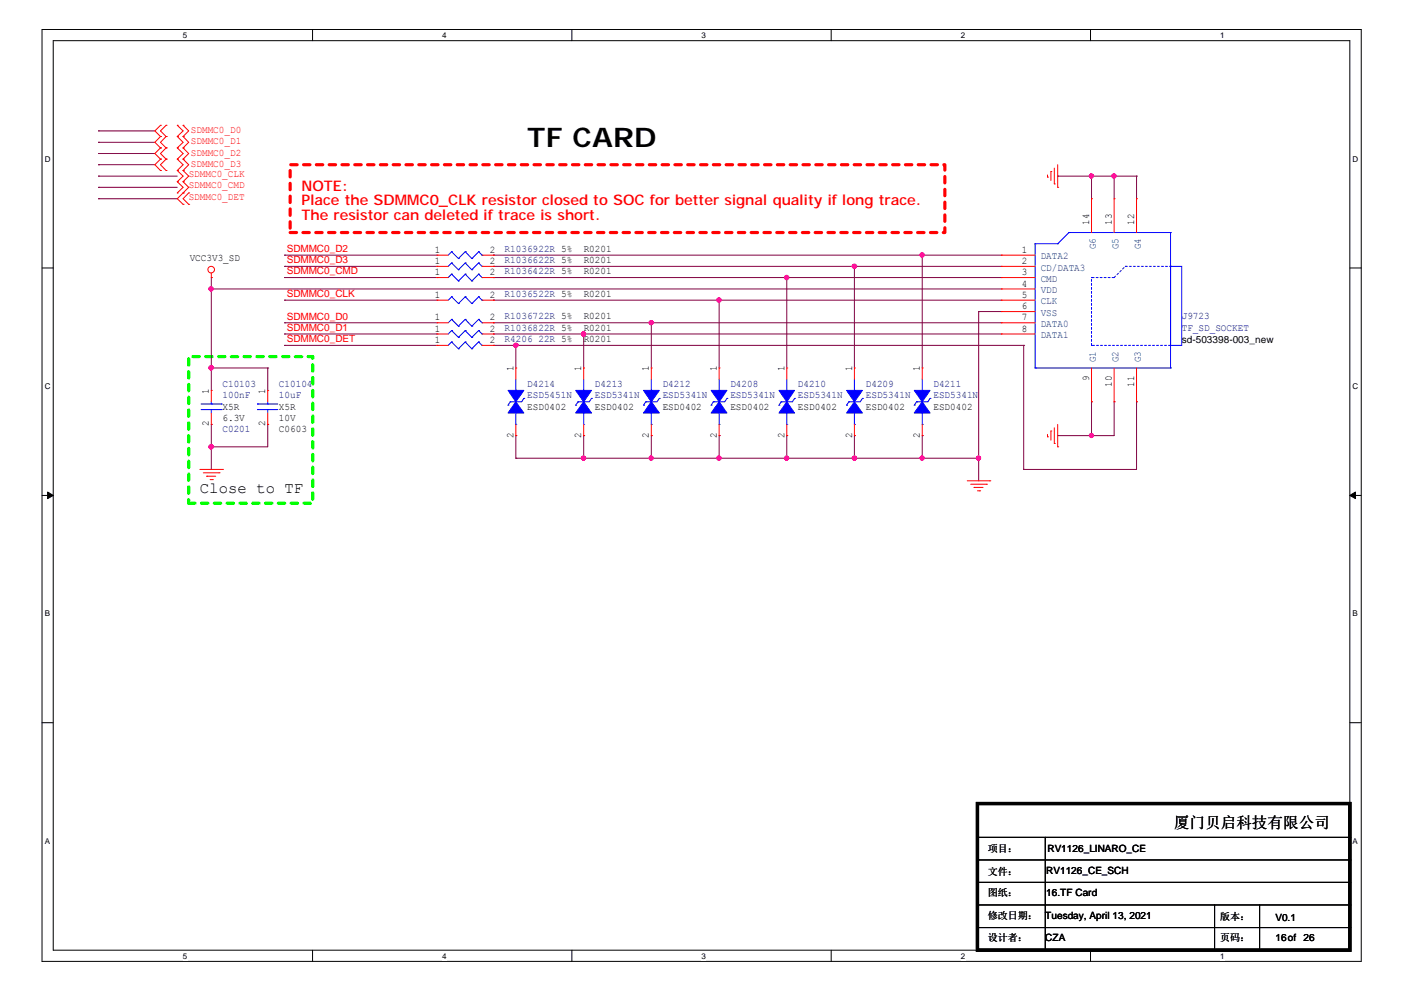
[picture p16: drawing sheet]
<svg xmlns="http://www.w3.org/2000/svg" width="297mm" height="210mm" viewBox="0 0 297 210" stroke-linecap="round" stroke-linejoin="round" font-family="sans-serif">
<defs><g id="words">
<text font-size="5.7" x="111.5" y="31.1">TF CARD</text>
<g font-size="3.3">
<text x="42.3" y="104.4">Close to TF</text>
<text x="248.4" y="175.1">厦门贝启科技有限公司</text>
</g>
<g font-size="3.1" fill="#f00">
<text x="63.8" y="40.4">NOTE:</text>
<text x="63.8" y="43.4">Place the SDMMC0_CLK resistor closed to SOC for better signal quality if long trace.</text>
<text x="63.8" y="46.5">The resistor can deleted if trace is short.</text>
</g>
<g font-size="2.2">
<text x="230.4" y="47.6" transform="rotate(-90 230.4 47.6)">14</text>
<text x="235.2" y="47.6" transform="rotate(-90 235.2 47.6)">13</text>
<text x="239.9" y="47.6" transform="rotate(-90 239.9 47.6)">12</text>
<text x="92" y="53.5">1</text>
<text x="103.6" y="53.5">2</text>
<text x="216.2" y="53.5">1</text>
<text x="92" y="58.2">1</text>
<text x="92" y="55.9">1</text>
<text x="103.6" y="58.2">2</text>
<text x="103.6" y="55.9">2</text>
<text x="216.2" y="55.9">2</text>
<text x="216.2" y="58.2">3</text>
<text x="92" y="63">1</text>
<text x="103.6" y="63">2</text>
<text x="216.2" y="60.6">4</text>
<text x="216.2" y="63">5</text>
<text x="216.2" y="65.4">6</text>
<text x="92" y="70.2">1</text>
<text x="92" y="67.8">1</text>
<text x="103.6" y="70.2">2</text>
<text x="103.6" y="67.8">2</text>
<text x="216.2" y="67.8">7</text>
<text x="216.2" y="70.2">8</text>
<text x="92" y="72.6">1</text>
<text x="103.6" y="72.6">2</text>
<text x="44.2" y="83.4" transform="rotate(-90 44.2 83.4)">1</text>
<text x="56.1" y="83.4" transform="rotate(-90 56.1 83.4)">1</text>
<text x="108.6" y="78.6" transform="rotate(-90 108.6 78.6)">1</text>
<text x="123" y="78.6" transform="rotate(-90 123 78.6)">1</text>
<text x="137.3" y="78.6" transform="rotate(-90 137.3 78.6)">1</text>
<text x="151.6" y="78.6" transform="rotate(-90 151.6 78.6)">1</text>
<text x="165.9" y="78.6" transform="rotate(-90 165.9 78.6)">1</text>
<text x="180.3" y="78.6" transform="rotate(-90 180.3 78.6)">1</text>
<text x="194.6" y="78.6" transform="rotate(-90 194.6 78.6)">1</text>
<text x="230.4" y="80.7" transform="rotate(-90 230.4 80.7)">9</text>
<text x="235.2" y="81.9" transform="rotate(-90 235.2 81.9)">10</text>
<text x="239.9" y="81.9" transform="rotate(-90 239.9 81.9)">11</text>
<text x="44.2" y="90.2" transform="rotate(-90 44.2 90.2)">2</text>
<text x="56.1" y="90.2" transform="rotate(-90 56.1 90.2)">2</text>
<text x="108.6" y="92.6" transform="rotate(-90 108.6 92.6)">2</text>
<text x="123" y="92.6" transform="rotate(-90 123 92.6)">2</text>
<text x="137.3" y="92.6" transform="rotate(-90 137.3 92.6)">2</text>
<text x="151.6" y="92.6" transform="rotate(-90 151.6 92.6)">2</text>
<text x="165.9" y="92.6" transform="rotate(-90 165.9 92.6)">2</text>
<text x="180.3" y="92.6" transform="rotate(-90 180.3 92.6)">2</text>
<text x="194.6" y="92.6" transform="rotate(-90 194.6 92.6)">2</text>
</g>
<g font-size="2.2" fill="#004080">
<text x="231.9" y="52.8" transform="rotate(-90 231.9 52.8)">G6</text>
<text x="236.6" y="52.8" transform="rotate(-90 236.6 52.8)">G5</text>
<text x="241.4" y="52.8" transform="rotate(-90 241.4 52.8)">G4</text>
<text x="220.2" y="57.2">CD/DATA3</text>
<text x="220.2" y="59.6">CMD</text>
<text x="220.2" y="54.9">DATA2</text>
<text x="220.2" y="62">VDD</text>
<text x="220.2" y="64.4">CLK</text>
<text x="220.2" y="66.8">VSS</text>
<text x="220.2" y="69.2">DATA0</text>
<text x="220.2" y="71.6">DATA1</text>
<text x="231.9" y="76.7" transform="rotate(-90 231.9 76.7)">G1</text>
<text x="236.6" y="76.7" transform="rotate(-90 236.6 76.7)">G2</text>
<text x="241.4" y="76.7" transform="rotate(-90 241.4 76.7)">G3</text>
</g>
<g font-size="2.1" fill="#f00">
<text x="40.4" y="28.2">SDMMC0_D0</text>
<text x="40.4" y="30.5">SDMMC0_D1</text>
<text x="40.4" y="32.9">SDMMC0_D2</text>
<text x="40.4" y="35.3">SDMMC0_D3</text>
<text x="39.9" y="37.5">SDMMC0_CLK</text>
<text x="39.9" y="39.8">SDMMC0_CMD</text>
<text x="39.9" y="42.3">SDMMC0_DET</text>
<text x="60.7" y="53.3">SDMMC0_D2</text>
<text x="60.7" y="58.1">SDMMC0_CMD</text>
<text x="60.7" y="55.7">SDMMC0_D3</text>
<text x="60.7" y="62.8">SDMMC0_CLK</text>
<text x="60.7" y="70">SDMMC0_D1</text>
<text x="60.7" y="67.6">SDMMC0_D0</text>
<text x="60.7" y="72.4">SDMMC0_DET</text>
</g>
<g font-size="2.1" fill="#000080">
<text x="106.8" y="53.2">R1036922R 5%</text>
<text x="106.8" y="58">R1036422R 5%</text>
<text x="106.8" y="55.6">R1036622R 5%</text>
<text x="106.8" y="62.8">R1036522R 5%</text>
<text x="106.8" y="69.9">R1036822R 5%</text>
<text x="106.8" y="67.6">R1036722R 5%</text>
<text x="250" y="67.6">J9723</text>
<text x="250" y="69.9">TF_SD_SOCKET</text>
<text x="106.8" y="72.3">R4206</text>
<text x="113.9" y="72.3">22R 5%</text>
<text x="47.1" y="81.9">C10103</text>
<text x="59" y="81.9">C10104</text>
<text x="111.5" y="81.9">D4214</text>
<text x="125.9" y="81.9">D4213</text>
<text x="140.2" y="81.9">D4212</text>
<text x="154.5" y="81.9">D4208</text>
<text x="168.8" y="81.9">D4210</text>
<text x="183.2" y="81.9">D4209</text>
<text x="197.5" y="81.9">D4211</text>
<text x="47.1" y="84.3">100nF</text>
<text x="59" y="84.3">10uF</text>
<text x="111.5" y="84.3">ESD5451N</text>
<text x="125.9" y="84.3">ESD5341N</text>
<text x="140.2" y="84.3">ESD5341N</text>
<text x="154.5" y="84.3">ESD5341N</text>
<text x="168.8" y="84.3">ESD5341N</text>
<text x="183.2" y="84.3">ESD5341N</text>
<text x="197.5" y="84.3">ESD5341N</text>
<text x="47.1" y="91.5">C0201</text>
</g>
<g font-size="2.1">
<text x="123.5" y="53.2">R0201</text>
<text x="40.1" y="55.1">VCC3V3_SD</text>
<text x="123.5" y="58">R0201</text>
<text x="123.5" y="55.6">R0201</text>
<text x="123.5" y="62.8">R0201</text>
<text x="123.5" y="69.9">R0201</text>
<text x="123.5" y="67.6">R0201</text>
<text x="123.5" y="72.3">R0201</text>
<text x="250" y="72.6">sd-503398-003_new</text>
<text x="47.1" y="86.7">X5R</text>
<text x="47.1" y="89">6.3V</text>
<text x="59" y="86.7">X5R</text>
<text x="59" y="89">10V</text>
<text x="111.5" y="86.7">ESD0402</text>
<text x="125.9" y="86.7">ESD0402</text>
<text x="140.2" y="86.7">ESD0402</text>
<text x="154.5" y="86.7">ESD0402</text>
<text x="168.8" y="86.7">ESD0402</text>
<text x="183.2" y="86.7">ESD0402</text>
<text x="197.5" y="86.7">ESD0402</text>
<text x="59" y="91.5">C0603</text>
<text x="209" y="185.1">文件：</text>
<text x="209" y="180.3">项目：</text>
<text x="221.4" y="184.8">RV1126_CE_SCH</text>
<text x="221.6" y="180.3">RV1126_LINARO_CE</text>
<text x="209" y="189.6">图纸：</text>
<text x="221.4" y="189.6">16.TF Card</text>
<text x="209" y="194.4">修改日期：</text>
<text x="221.1" y="194.4">Tuesday, April 13, 2021</text>
<text x="258.1" y="194.6">版本：</text>
<text x="269.8" y="194.9">V0.1</text>
<text x="209" y="199.2">设计者：</text>
<text x="221.1" y="199.2">CZA</text>
<text x="258.1" y="199.2">页码：</text>
<text x="269.8" y="199.2">16of</text>
<text x="275.8" y="199.2">26</text>
</g>
<g font-size="1.7">
<text x="38.7" y="8">5</text>
<text x="93.6" y="8">4</text>
<text x="148.4" y="8">3</text>
<text x="203.3" y="8">2</text>
<text x="258.1" y="8">1</text>
<text x="9.5" y="34.2">D</text>
<text x="286.2" y="34.2">D</text>
<text x="9.5" y="82.3">C</text>
<text x="286.2" y="82.3">C</text>
<text x="9.5" y="130.4">B</text>
<text x="286.2" y="130.4">B</text>
<text x="9.5" y="178.5">A</text>
<text x="286.2" y="178.5">A</text>
<text x="38.7" y="202.8">5</text>
<text x="93.6" y="202.8">4</text>
<text x="148.4" y="202.8">3</text>
<text x="203.3" y="202.8">2</text>
<text x="258.1" y="202.8">1</text>
</g>
</g></defs>
<path d="M8.9 6.2h279.1v197.2h-279.1zM11.3 8.6h274.3v192.5h-274.3z" fill="none" stroke="#000" stroke-width=".21"/>
<g fill="#fff">
<path d="M38.7 6.5h.9v1.9h-.9z"/>
<path d="M38.7 201.3h.9v1.9h-.9z"/>
</g>
<path d="M66.1 6.2v2.4M66.1 201.1v2.3" fill="none" stroke="#000" stroke-width=".21"/>
<g fill="#fff">
<path d="M93.6 6.5h.9v1.9h-.9z"/>
<path d="M93.6 201.3h.9v1.9h-.9z"/>
</g>
<path d="M121 6.2v2.4M121 201.1v2.3" fill="none" stroke="#000" stroke-width=".21"/>
<g fill="#fff">
<path d="M148.4 6.5h1v1.9h-1z"/>
<path d="M148.4 201.3h1v1.9h-1z"/>
</g>
<path d="M175.9 6.2v2.4M175.9 201.1v2.3" fill="none" stroke="#000" stroke-width=".21"/>
<g fill="#fff">
<path d="M203.3 6.5h.9v1.9h-.9z"/>
<path d="M203.3 201.3h.9v1.9h-.9z"/>
</g>
<path d="M230.7 6.2v2.4M230.7 201.1v2.3" fill="none" stroke="#000" stroke-width=".21"/>
<g fill="#fff">
<path d="M258.1 6.5h1v1.9h-1z"/>
<path d="M258.1 201.3h1v1.9h-1z"/>
<path d="M9.5 32.7h1.2v1.9h-1.2z"/>
<path d="M286.2 32.7h1.2v1.9h-1.2z"/>
<path d="M9.5 80.7h1.2v1.9h-1.2z"/>
<path d="M286.2 80.7h1.2v1.9h-1.2z"/>
</g>
<path d="M8.9 56.7h2.4M285.6 56.7h2.4" fill="none" stroke="#000" stroke-width=".21"/>
<g fill="#fff">
<path d="M9.5 128.9h1.1v1.9h-1.1z"/>
<path d="M286.2 128.9h1.1v1.9h-1.1z"/>
</g>
<path d="M8.9 104.8h2.4M285.6 104.8h2.4" fill="none" stroke="#000" stroke-width=".21"/>
<g fill="#000" stroke="#000" stroke-width=".21">
<path d="M10.1 104.1l1.2 .7-1.2 .7z" fill-rule="evenodd"/>
<path d="M285.6 104.8l1.2-.7v1.4z" fill-rule="evenodd"/>
</g>
<g fill="#fff">
<path d="M9.5 177h1.1v1.9h-1.1z"/>
<path d="M286.2 177h1.1v1.9h-1.1z"/>
</g>
<g fill="none" stroke="#000" stroke-width=".21">
<path d="M8.9 152.9h2.4M285.6 152.9h2.4M206.8 177.2h78.8M221.1 177.2v23.9M285.6 177.2h.1M206.8 186.7h78.8M206.8 191.5h78.8M206.8 196.3h78.8M206.8 182h78.8M257 191.5v9.6M266.5 191.5v9.6M285.6 186.7h.1"/>
<path d="M285.6 191.5h.1M285.6 196.3h.1M285.6 182h.1M221.1 201.1h.1M257 201.1h.1M266.5 201.1h.1"/>
</g>
<path d="M39.9 75.5h26.3v31h-26.3z" fill="none" stroke="#0f0" stroke-width=".68" stroke-dasharray="1.4 1.4"/>
<path d="M61.4 34.9h138.5v14.3h-138.5z" fill="none" stroke="#f00" stroke-width=".68" stroke-dasharray="1.4 1.4"/>
<g fill="none" stroke="#800040" stroke-width=".21">
<path d="M20.8 37.3h.1M20.8 39.6h.1M20.8 32.5h.1M20.8 34.9h.1M20.8 27.7h.1M20.8 30.1h.1M20.8 37.3h16.7M20.8 39.6h16.7M20.8 32.5h12M20.8 34.9h12M20.8 27.7h12M20.8 30.1h12"/>
<path d="M223.8 37.3h.1M223.8 37.3h16.7M230.9 37.3h.1M230.9 37.3v4.8M235.7 37.3h.1M235.7 37.3v4.8M240.5 37.3h.1M240.5 37.3v4.8M20.8 42.1h.1M20.8 42.1h16.7M44.7 58.7h.1M44.7 58.7v23.9"/>
<path d="M60.2 58.7h.1M60.2 56.4h.1M60.2 54h.1M60.2 58.7h32.3M60.2 56.4h32.3M60.2 54h32.3M104.4 56.4h.1M104.4 58.7h.1M104.4 54h.1M104.4 58.7h107.4M104.4 56.4h107.4M104.4 54h107.4"/>
<path d="M166.5 58.7h.1M166.5 58.7v19.2M180.8 56.4h.1M180.8 56.4v21.5M195.1 54h.1M195.1 54v23.9M44.7 61.1h.1M44.7 77.9h.1M44.7 61.1h167.1M44.7 77.9h11.9M56.6 77.9h.1M56.6 77.9v4.7"/>
<path d="M60.2 63.5h.1M60.2 70.7h.1M60.2 73.1h.1M60.2 68.3h.1M60.2 73.1h32.3M60.2 63.5h32.3M60.2 70.7h32.3M60.2 68.3h32.3M104.4 73.1h.1M104.4 63.5h.1M104.4 68.3h.1M104.4 70.7h.1"/>
<path d="M104.4 73.1h112.2M104.4 63.5h107.4M104.4 70.7h107.4M104.4 68.3h107.4M109.1 73.1h.1M109.1 73.1v4.8M123.5 70.7h.1M123.5 70.7v7.2M137.8 68.3h.1M137.8 68.3v9.6M152.1 63.5h.1M152.1 63.5v14.4"/>
<path d="M207.1 65.9h.1M207.1 65.9v35.8M207.1 65.9h4.7M216.6 73.1h.1M216.6 73.1v26.2M44.7 94.5h.1M44.7 89.8h.1M44.7 89.8v9.5M56.6 89.8h.1M56.6 89.8v4.7h-11.9M109.1 92.2h.1M109.1 97h.1"/>
<path d="M109.1 92.2v4.8M109.1 97h98M123.5 92.2h.1M123.5 97h.1M123.5 92.2v4.8M137.8 97h.1M137.8 92.2h.1M137.8 92.2v4.8M152.1 97h.1M152.1 92.2h.1M152.1 92.2v4.8M166.5 92.2h.1"/>
<path d="M166.5 97h.1M166.5 92.2v4.8M180.8 97h.1M180.8 92.2h.1M180.8 92.2v4.8M195.1 92.2h.1M195.1 97h.1M195.1 92.2v4.8M207.1 97h.1M216.6 99.3h.1M223.8 92.2h.1M230.9 92.2h.1"/>
<path d="M230.9 85h.1M230.9 85v7.2M235.7 85h.1M235.7 85v7.2h-11.9M240.5 85h.1M240.5 85v14.3h-23.9"/>
</g>
<g fill="#f0f" stroke="#f0f" stroke-width=".21">
<circle cx="109.1" cy="73.1" r=".46"/>
<circle cx="123.5" cy="96.9" r=".45"/>
<circle cx="44.7" cy="61.1" r=".46"/>
<circle cx="180.8" cy="56.3" r=".46"/>
<circle cx="195.1" cy="96.9" r=".45"/>
<circle cx="180.8" cy="96.9" r=".46"/>
<circle cx="166.4" cy="96.9" r=".45"/>
<circle cx="166.4" cy="58.7" r=".46"/>
<circle cx="152.1" cy="96.9" r=".46"/>
<circle cx="137.8" cy="96.9" r=".45"/>
<circle cx="152.1" cy="63.5" r=".46"/>
<circle cx="123.4" cy="70.7" r=".46"/>
<circle cx="44.7" cy="94.5" r=".47"/>
<circle cx="207" cy="96.9" r=".45"/>
<circle cx="44.7" cy="77.8" r=".47"/>
<circle cx="137.8" cy="68.3" r=".45"/>
<circle cx="195.1" cy="53.9" r=".46"/>
<circle cx="230.9" cy="92.1" r=".45"/>
<circle cx="235.7" cy="37.2" r=".46"/>
<circle cx="230.9" cy="37.2" r=".45"/>
</g>
<g fill="none" stroke="#f00" stroke-width=".21">
<path d="M34 26.5h.1M34 28.9h.1M34 31.3h.1M34 33.7h.1M34 36.1h.1M34 28.9l-1.2 1.2 1.2 1.2M34 26.5l-1.2 1.2 1.2 1.2M34 33.7l-1.2 1.2 1.2 1.2M34 31.3l-1.2 1.2 1.2 1.2M35.1 28.9h.1M35.1 26.5h.1M35.1 31.3h.1"/>
<path d="M35.1 33.7h.1M35.1 36.1h.1M35.1 26.5l-1.1 1.2 1.1 1.2M35.1 28.9l-1.1 1.2 1.1 1.2M35.1 31.3l-1.1 1.2 1.1 1.2M35.1 33.7l-1.1 1.2 1.1 1.2M37.5 38.5h.1M37.5 36.1h.1M37.5 28.9h.1M37.5 26.5h.1M37.5 31.3h.1M37.5 33.7h.1"/>
<path d="M37.5 36.1l1.2 1.2-1.2 1.2M37.5 38.5l1.2 1.1-1.2 1.2M37.5 26.5l1.2 1.2-1.2 1.2M37.5 28.9l1.2 1.2-1.2 1.2M37.5 31.3l1.2 1.2-1.2 1.2M37.5 33.7l1.2 1.2-1.2 1.2M38.7 38.5h.1M38.7 36.1h.1M38.7 28.9h.1M38.7 26.5h.1M38.7 31.3h.1M38.7 33.7h.1"/>
<path d="M38.7 36.1l1.2 1.2-1.2 1.2M38.7 38.5l1.2 1.1-2.4 2.5 1.2 1.1M38.7 26.5l1.2 1.2-1.2 1.2M38.7 28.9l1.2 1.2-1.2 1.2M38.7 31.3l1.2 1.2-1.2 1.2M38.7 33.7l1.2 1.2-1.2 1.2M221.6 37.5h.1M221.6 37v.5M222.3 36.3h.1M222.3 36.3v1.9M223.1 38.9h.1M223.1 35.6v3.3"/>
<path d="M223.8 39.6h.1M223.8 34.9v4.7M37.5 40.8h.1M38.7 40.8h.1M38.7 43.2h.1M39.9 43.2h.1M39.9 40.8h.1M39.9 40.8l-1.2 1.3 1.2 1.1M44.7 58.7h.1M44.7 57.8v.9M92.5 54h.1M92.5 58.7h.1"/>
<path d="M92.5 56.4h.1M92.5 54h2.3M92.5 58.7h2.3M92.5 56.4h2.3M102 54h2.4M102 58.7h2.4M102 56.4h2.4M104.4 54h.1M104.4 58.7h.1M104.4 56.4h.1M211.8 56.4h.1M211.8 58.7h.1"/>
<path d="M211.8 54h.1M211.8 54h7.2M211.8 58.7h7.2M211.8 56.4h7.2M230.9 42.1h.1M230.9 42.1v7.1M235.7 42.1h.1M235.7 42.1v7.1M240.5 42.1h.1M240.5 42.1v7.1M92.5 70.7h.1M92.5 63.5h.1"/>
<path d="M92.5 68.3h.1M92.5 73.1h.1M92.5 70.7h2.3M92.5 63.5h2.3M92.5 68.3h2.3M92.5 73.1h2.3M102 70.7h2.4M102 63.5h2.4M102 68.3h2.4M102 73.1h2.4M104.4 70.7h.1M104.4 63.5h.1"/>
<path d="M104.4 68.3h.1M104.4 73.1h.1M109.1 77.9h.1M109.1 77.9v2.3M123.5 77.9h.1M123.5 77.9v2.3M137.8 77.9h.1M137.8 77.9v2.3M152.1 77.9h.1M152.1 77.9v2.3M166.5 77.9h.1M166.5 77.9v2.3"/>
<path d="M180.8 77.9h.1M180.8 77.9v2.3M195.1 77.9h.1M195.1 77.9v2.3M211.8 61.1h.1M211.8 63.5h.1M211.8 65.9h.1M211.8 68.3h.1M211.8 70.7h.1M211.8 70.7h7.2M211.8 63.5h7.2M211.8 68.3h7.2"/>
<path d="M211.8 61.1h7.2M211.8 65.9h7.2M230.9 77.9v7.1M235.7 77.9v7.1M240.5 77.9v7.1M42.3 99.3h4.8M44.7 82.6h.1M44.7 89.8h.1M44.7 82.6v2.4M44.7 87.4v2.4M47.1 99.3h.1M56.6 82.6h.1"/>
<path d="M56.6 89.8h.1M56.6 82.6v2.4M56.6 87.4v2.4M109.1 92.2h.1M109.1 89.8v2.4M123.5 92.2h.1M123.5 89.8v2.4M137.8 92.2h.1M137.8 89.8v2.4M152.1 92.2h.1M152.1 89.8v2.4M166.5 92.2h.1"/>
<path d="M166.5 89.8v2.4M180.8 92.2h.1M180.8 89.8v2.4M195.1 92.2h.1M195.1 89.8v2.4M221.6 92.4h.1M221.6 91.9v.5M222.3 91.2h.1M222.3 91.2v1.9M223.1 93.8h.1M223.1 90.5v3.3M223.8 94.5h.1"/>
<path d="M223.8 89.8v4.7M230.9 85h.1M235.7 85h.1M240.5 85h.1M43 100h3.4M43.7 100.8h.1M43.7 100.8h1.9M44.4 101.5h.5M44.9 101.5h.1M46.4 100h.1M204.6 101.7h4.8M205.4 102.5h3.3"/>
<path d="M206.1 103.1h.1M206.1 103.1h1.9M206.8 103.9h.5M207.3 103.9h.1M208.7 102.5h.1M209.4 101.7h.1"/>
<circle cx="44.7" cy="57.1" r=".7"/>
</g>
<path d="M206.8 170h78.8v31.1h-78.8z" fill="none" stroke="#000" stroke-width=".68"/>
<g fill="none" stroke="#00f" stroke-width=".21">
<path d="M95.5 53.3h.1M95.5 58h.1M95.5 55.6h.1M95.5 53.3l-.7 .7M95.5 53.3l1.5 1.4M95.5 58l-.7 .7M95.5 58l1.5 1.5M95.5 55.6l-.7 .8M95.5 55.6l1.5 1.5M97 54.7h.1M97 59.5h.1M97 57.1h.1"/>
<path d="M98.4 53.3h.1M98.4 58h.1M98.4 55.6h.1M98.4 53.3l-1.4 1.4M98.4 53.3l1.4 1.4M98.4 58l-1.4 1.5M98.4 58l1.4 1.5M98.4 55.6l-1.4 1.5M98.4 55.6l1.4 1.5M99.8 54.7h.1M99.8 59.5h.1M99.8 57.1h.1"/>
<path d="M101.3 53.3h.1M101.3 58h.1M101.3 55.6h.1M101.3 53.3l-1.5 1.4M101.3 53.3l.7 .7M101.3 58l-1.5 1.5M101.3 58l.7 .7M101.3 55.6l-1.5 1.5M101.3 55.6l.7 .8M102 54h.1M102 58.7h.1M102 56.4h.1"/>
<path d="M219 51.6h.1M219 51.6v26.3M219 51.6h4.8M223.8 51.6h.1M226.1 49.2h.1M226.1 49.2h21.5M226.1 49.2l-2.3 2.4M247.6 56.4h2.4v16.7h-2.4zM247.6 49.2h.1M247.6 49.2v28.7M95.5 69.9h.1M95.5 62.8h.1"/>
<path d="M95.5 67.6h.1M95.5 72.4h.1M95.5 69.9l-.7 .8M95.5 69.9l1.5 1.5M95.5 62.8l-.7 .7M95.5 62.8l1.5 1.4M95.5 67.6l-.7 .7M95.5 67.6l1.5 1.4M95.5 72.4l-.7 .7M95.5 72.4l1.5 1.4M97 71.4h.1M97 64.2h.1"/>
<path d="M97 69h.1M97 73.8h.1M98.4 69.9h.1M98.4 62.8h.1M98.4 67.6h.1M98.4 72.4h.1M98.4 69.9l-1.4 1.5M98.4 69.9l1.4 1.5M98.4 62.8l-1.4 1.4M98.4 62.8l1.4 1.4M98.4 67.6l-1.4 1.4M98.4 67.6l1.4 1.4"/>
<path d="M98.4 72.4l-1.4 1.4M98.4 72.4l1.4 1.4M99.8 71.4h.1M99.8 64.2h.1M99.8 69h.1M99.8 73.8h.1M101.3 69.9h.1M101.3 62.8h.1M101.3 67.6h.1M101.3 72.4h.1M101.3 69.9l-1.5 1.5M101.3 69.9l.7 .8"/>
<path d="M101.3 62.8l-1.5 1.4M101.3 62.8l.7 .7M101.3 67.6l-1.5 1.4M101.3 67.6l.7 .7M101.3 72.4l-1.5 1.4M101.3 72.4l.7 .7M102 70.7h.1M102 63.5h.1M102 68.3h.1M102 73.1h.1M219 77.9h.1M219 77.9h28.6"/>
<path d="M247.6 77.9h.1M42.5 86.7h4.3M42.5 85.5h4.3M44.7 85.5h.1M44.7 86.7h.1M44.7 85v.5M44.7 86.7v.7M46.8 86.7h.1M46.8 85.5h.1M54.5 86.7h.1M54.5 85.5h.1M54.5 86.7h4.3"/>
<path d="M54.5 85.5h4.3M56.6 85.5h.1M56.6 86.7h.1M56.6 85v.5M56.6 86.7v.7M107.5 85.7h.1M107.9 85h.1M107.9 85l-.4 .7M109.1 82.6h.1M109.1 89.8h.1M109.1 80.2v2.4M109.1 87.4v2.4"/>
<path d="M110.8 84.3h.1M110.8 84.3l-.4 .7h-2.5M121.8 85.7h.1M122.3 85h.1M122.3 85l-.5 .7M123.5 82.6h.1M123.5 89.8h.1M123.5 80.2v2.4M123.5 87.4v2.4M125.1 84.3h.1M125.1 84.3l-.4 .7h-2.4M136.1 85.7h.1"/>
<path d="M136.6 85h.1M136.6 85l-.5 .7M137.8 82.6h.1M137.8 89.8h.1M137.8 80.2v2.4M137.8 87.4v2.4M139.5 84.3h.1M139.5 84.3l-.5 .7h-2.4M150.5 85.7h.1M150.9 85h.1M150.9 85l-.4 .7M152.1 82.6h.1"/>
<path d="M152.1 89.8h.1M152.1 80.2v2.4M152.1 87.4v2.4M153.8 84.3h.1M153.8 84.3l-.5 .7h-2.4M164.8 85.7h.1M165.3 85h.1M165.3 85l-.5 .7M166.5 82.6h.1M166.5 89.8h.1M166.5 80.2v2.4M166.5 87.4v2.4"/>
<path d="M168.1 84.3h.1M168.1 84.3l-.5 .7h-2.3M179.1 85.7h.1M179.6 85h.1M179.6 85l-.5 .7M180.8 82.6h.1M180.8 89.8h.1M180.8 80.2v2.4M180.8 87.4v2.4M182.5 84.3h.1M182.5 84.3l-.5 .7h-2.4M193.4 85.7h.1"/>
<path d="M193.9 85h.1M193.9 85l-.5 .7M195.1 82.6h.1M195.1 89.8h.1M195.1 80.2v2.4M195.1 87.4v2.4M196.8 84.3h.1M196.8 84.3l-.5 .7h-2.4"/>
</g>
<g fill="#00f" stroke="#00f" stroke-width=".21">
<path d="M164.8 82.6h3.3l-1.6 2.4z" fill-rule="evenodd"/>
<path d="M166.5 85l1.6 2.4h-3.3z" fill-rule="evenodd"/>
<path d="M150.5 82.6h3.3l-1.7 2.4z" fill-rule="evenodd"/>
<path d="M152.1 85l1.7 2.4h-3.3z" fill-rule="evenodd"/>
<path d="M121.8 82.6h3.3l-1.6 2.4z" fill-rule="evenodd"/>
<path d="M123.5 85l1.6 2.4h-3.3z" fill-rule="evenodd"/>
<path d="M107.5 82.6h3.3l-1.7 2.4z" fill-rule="evenodd"/>
<path d="M109.1 85l1.7 2.4h-3.3z" fill-rule="evenodd"/>
<path d="M193.4 82.6h3.4l-1.7 2.4z" fill-rule="evenodd"/>
<path d="M195.1 85l1.7 2.4h-3.4z" fill-rule="evenodd"/>
<path d="M136.1 82.6h3.4l-1.7 2.4z" fill-rule="evenodd"/>
<path d="M137.8 85l1.7 2.4h-3.4z" fill-rule="evenodd"/>
<path d="M179.1 82.6h3.4l-1.7 2.4z" fill-rule="evenodd"/>
<path d="M180.8 85l1.7 2.4h-3.4z" fill-rule="evenodd"/>
</g>
<path d="M230.9 58.7h.1M235.7 58.7l2.4-2.3M235.7 58.7h-4.8M238.1 56.4h.1M238.1 56.4h9.5M247.6 56.4h.1M230.9 73.1h.1M230.9 73.1v-14.4M247.6 73.1h-16.7" fill="none" stroke="#00f" stroke-width=".21" stroke-dasharray=".4 .4"/>
<use href="#words"/>
</svg>
